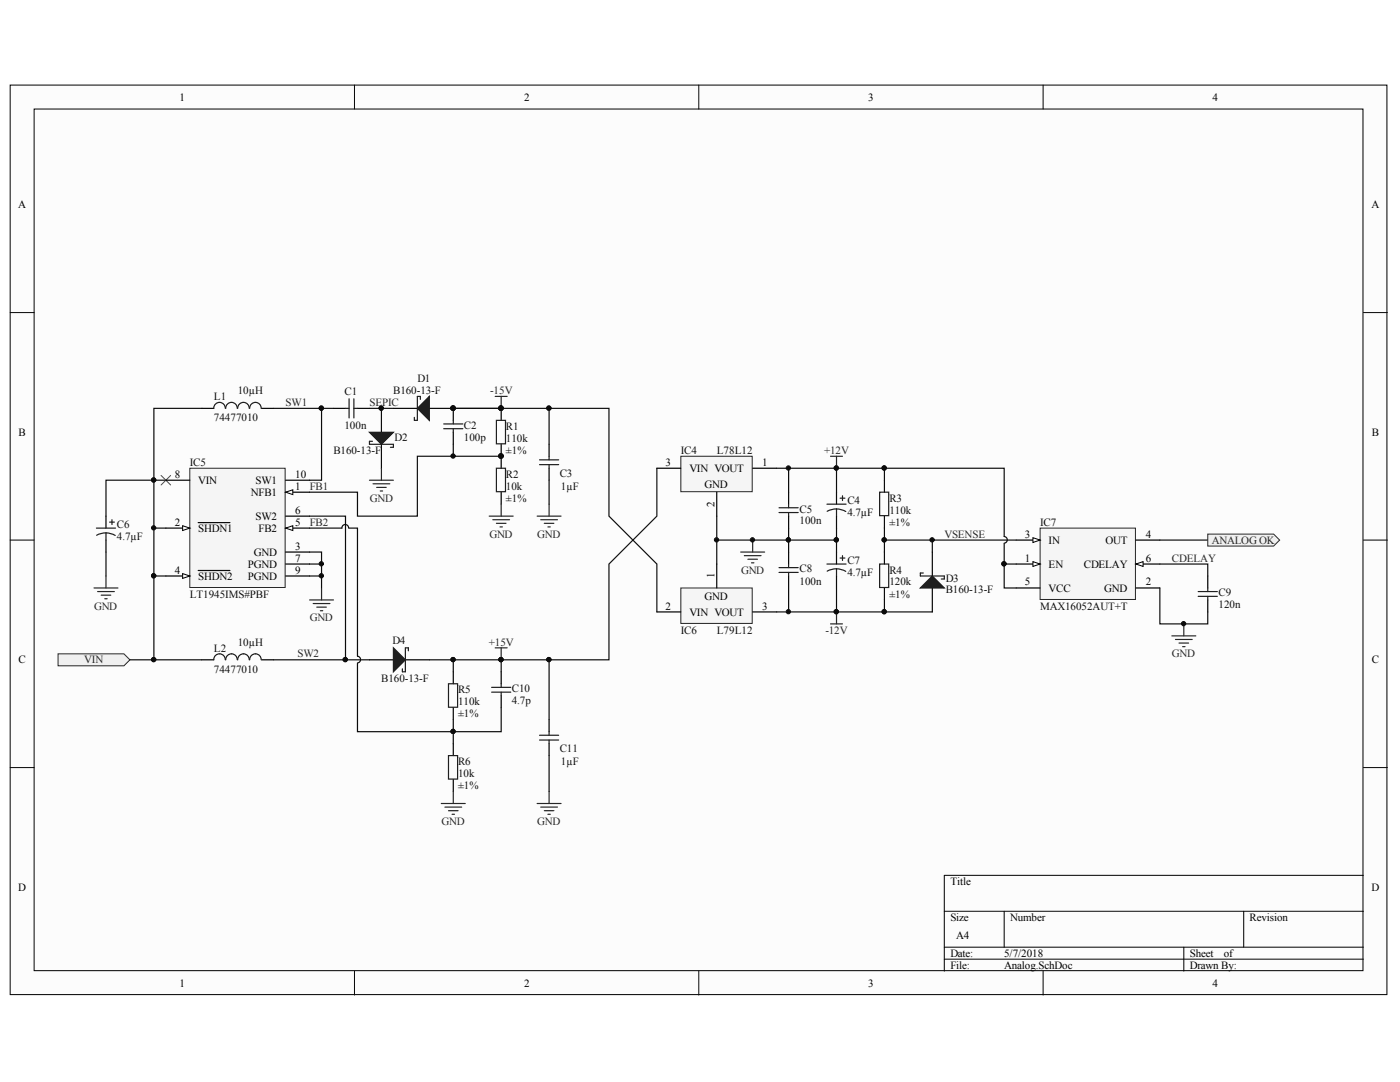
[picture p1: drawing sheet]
<svg xmlns="http://www.w3.org/2000/svg" width="279mm" height="216mm" viewBox="0 0 279 216" stroke-linecap="round" stroke-linejoin="round" font-family="sans-serif">
<defs><g id="words">
<g font-size="2.2">
<text x="35.9" y="20.1">1</text>
<text x="104.6" y="20.1">2</text>
<text x="173.3" y="20.1">3</text>
<text x="242" y="20.1">4</text>
<text x="3.6" y="41.6">A</text>
<text x="273.7" y="41.6">A</text>
<text x="3.7" y="87">B</text>
<text x="273.8" y="87">B</text>
<text x="34.9" y="95.3">8</text>
<text x="58.9" y="95.3">10</text>
<text x="132.8" y="93">3</text>
<text x="137.6" y="94.2">VIN VOUT</text>
<text x="152.1" y="93">1</text>
<text x="39.6" y="96.5">VIN</text>
<text x="50.1" y="99">NFB1</text>
<text x="51" y="96.5">SW1</text>
<text x="58.9" y="97.7">1</text>
<text x="140.6" y="97.3">GND</text>
<text x="142.6" y="101.2" transform="rotate(-90 142.6 101.2)">2</text>
<text x="34.9" y="104.9">2</text>
<text x="39.6" y="106.1">SHDN1</text>
<text x="51" y="103.7">SW2</text>
<text x="51.6" y="106.1">FB2</text>
<text x="58.9" y="104.9">5</text>
<text x="58.9" y="102.5">6</text>
<text x="204.5" y="107.3">3</text>
<text x="228.6" y="107.3">4</text>
<text x="49.5" y="113.3">PGND</text>
<text x="50.7" y="110.9">GND</text>
<text x="58.9" y="109.7">3</text>
<text x="58.9" y="112.1">7</text>
<text x="204.5" y="112.1">1</text>
<text x="209.3" y="113.3">EN</text>
<text x="209.3" y="108.5">IN</text>
<text x="216.3" y="113.3">CDELAY</text>
<text x="220.6" y="108.5">OUT</text>
<text x="228.6" y="112.1">6</text>
<text x="34.9" y="114.4">4</text>
<text x="39.6" y="115.6">SHDN2</text>
<text x="49.5" y="115.6">PGND</text>
<text x="58.9" y="114.4">9</text>
<text x="140.6" y="119.7">GND</text>
<text x="142.6" y="115.4" transform="rotate(-90 142.6 115.4)">1</text>
<text x="204.5" y="116.8">5</text>
<text x="209.3" y="118.1">VCC</text>
<text x="220.4" y="118.1">GND</text>
<text x="228.6" y="116.8">2</text>
<text x="132.8" y="121.6">2</text>
<text x="137.6" y="122.8">VIN VOUT</text>
<text x="152.1" y="121.6">3</text>
<text x="3.7" y="132.4">C</text>
<text x="273.8" y="132.4">C</text>
<text x="3.6" y="177.8">D</text>
<text x="189.7" y="176.6">Title</text>
<text x="273.7" y="177.8">D</text>
<text x="189.7" y="183.8">Size</text>
<text x="201.6" y="183.8">Number</text>
<text x="249.4" y="183.8">Revision</text>
<text x="189.7" y="190.9">Date:</text>
<text x="190.8" y="187.3">A4</text>
<text x="200.4" y="190.9">5/7/2018</text>
<text x="237.4" y="190.9">Sheet</text>
<text x="244.2" y="190.9">of</text>
<text x="35.9" y="196.9">1</text>
<text x="104.6" y="196.9">2</text>
<text x="173.3" y="196.9">3</text>
<text x="189.7" y="193.3">File:</text>
<text x="200.4" y="193.3">Analog.SchDoc</text>
<text x="237.4" y="193.3">Drawn By:</text>
<text x="242" y="196.9">4</text>
</g>
<g font-size="2.2" fill="#0e0e0e">
<text x="83.3" y="76.2">D1</text>
<text x="42.7" y="79.8">L1</text>
<text x="47.4" y="78.6">10µH</text>
<text x="68.7" y="78.9">C1</text>
<text x="78.5" y="78.6">B160-13-F</text>
<text x="42.7" y="84.1">74477010</text>
<text x="68.7" y="85.5">100n</text>
<text x="78.7" y="87.9">D2</text>
<text x="92.6" y="85.5">C2</text>
<text x="92.6" y="87.9">100p</text>
<text x="101" y="85.8">R1</text>
<text x="101" y="88.2">110k</text>
<text x="37.9" y="93">IC5</text>
<text x="66.5" y="90.6">B160-13-F</text>
<text x="101" y="90.6">±1%</text>
<text x="101" y="95.3">R2</text>
<text x="111.7" y="95.1">C3</text>
<text x="135.9" y="90.6">IC4</text>
<text x="143.1" y="90.6">L78L12</text>
<text x="101" y="100.2">±1%</text>
<text x="101" y="97.7">10k</text>
<text x="112" y="97.7">1µF</text>
<text x="169.1" y="100.6">C4</text>
<text x="177.5" y="100.2">R3</text>
<text x="23.3" y="105.4">C6</text>
<text x="23.3" y="107.8">4.7µF</text>
<text x="159.6" y="102.3">C5</text>
<text x="159.6" y="104.6">100n</text>
<text x="169.1" y="103">4.7µF</text>
<text x="177.5" y="104.9">±1%</text>
<text x="177.5" y="102.5">110k</text>
<text x="207.6" y="104.9">IC7</text>
<text x="169.1" y="112.6">C7</text>
<text x="37.9" y="119.3">LT1945IMS#PBF</text>
<text x="159.6" y="114.2">C8</text>
<text x="159.6" y="116.6">100n</text>
<text x="169.1" y="115">4.7µF</text>
<text x="177.5" y="119.3">±1%</text>
<text x="177.5" y="114.4">R4</text>
<text x="177.5" y="116.8">120k</text>
<text x="188.7" y="116.1">D3</text>
<text x="188.7" y="118.4">B160-13-F</text>
<text x="243.2" y="119">C9</text>
<text x="207.6" y="121.6">MAX16052AUT+T</text>
<text x="243.2" y="121.4">120n</text>
<text x="42.7" y="130">L2</text>
<text x="47.4" y="128.8">10µH</text>
<text x="78.3" y="128.6">D4</text>
<text x="135.9" y="126.5">IC6</text>
<text x="143.1" y="126.5">L79L12</text>
<text x="42.7" y="134.3">74477010</text>
<text x="76.1" y="136">B160-13-F</text>
<text x="91.4" y="143.1">±1%</text>
<text x="91.4" y="138.4">R5</text>
<text x="91.4" y="140.7">110k</text>
<text x="102.1" y="138.1">C10</text>
<text x="102.1" y="140.5">4.7p</text>
<text x="91.4" y="152.7">R6</text>
<text x="91.4" y="155.1">10k</text>
<text x="111.7" y="150">C11</text>
<text x="112" y="152.7">1µF</text>
<text x="91.4" y="157.5">±1%</text>
</g>
<g font-size="2.2" fill="#262626">
<text x="57" y="81.1">SW1</text>
<text x="73.7" y="81.1">SEPIC</text>
<text x="97.8" y="78.6">-15V</text>
<text x="164.5" y="90.6">+12V</text>
<text x="61.8" y="97.7">FB1</text>
<text x="73.8" y="100.2">GND</text>
<text x="61.8" y="104.9">FB2</text>
<text x="97.7" y="107.3">GND</text>
<text x="107.2" y="107.3">GND</text>
<text x="188.5" y="107.3">VSENSE</text>
<text x="233.9" y="112.1">CDELAY</text>
<text x="241.8" y="108.5">ANALOG OK</text>
<text x="147.9" y="114.4">GND</text>
<text x="18.8" y="121.6">GND</text>
<text x="61.8" y="124">GND</text>
<text x="59.4" y="131.2">SW2</text>
<text x="97.6" y="128.8">+15V</text>
<text x="164.7" y="126.5">-12V</text>
<text x="233.9" y="131.2">GND</text>
<text x="16.8" y="132.4">VIN</text>
<text x="88.1" y="164.7">GND</text>
<text x="107.2" y="164.7">GND</text>
</g>
</g></defs>
<g fill="#fcfcfc" stroke="#000" stroke-width=".2">
<path d="M2 17h274.8v181.5h-274.8z"/>
<path d="M6.8 21.8h265.2v171.9h-265.2z"/>
</g>
<g fill="none" stroke="#000" stroke-width=".2">
<path d="M70.7 17v4.8M139.5 17v4.8M208.2 17v4.8M2 62.4h4.8M272.1 62.4h4.8M2 107.8h4.8M272.1 107.8h4.8M2 153.2h4.8M272.1 153.2h4.8M272.1 174.7h-83.6v19.1M70.7 193.8v4.8M139.5 193.8v4.8"/>
<path d="M188.5 181.8h83.6M188.5 189h83.6M188.5 191.4h83.6M200.4 181.8v7.2M208.2 193.8v4.8M236.3 189v4.8M248.2 181.8v7.2"/>
</g>
<path d="M207.6 105.4h19v14.2h-19z" fill="#f5f5f5" stroke="#262626" stroke-width=".2"/>
<path d="M202.8 112.5h4.8" fill="none" stroke="#000" stroke-width=".24"/>
<path d="M206.1 112.1l1.5 .4-1.5 .5z" fill="#fcfcfc" stroke="#000" stroke-width=".2"/>
<path d="M202.8 107.8h4.8M226.7 117.3h4.8" fill="none" stroke="#000" stroke-width=".24"/>
<path d="M206.1 107.3l1.5 .5-1.5 .4z" fill="#fcfcfc" stroke="#000" stroke-width=".2"/>
<path d="M202.8 117.3h4.8M226.7 107.8h4.8M226.7 112.5h4.8" fill="none" stroke="#000" stroke-width=".24"/>
<path d="M226.7 112.5l1.4-.4v.9z" fill="#fcfcfc" stroke="#000" stroke-width=".2"/>
<path d="M155 93.4h21.5v2.4M176.5 93.4h23.9v13.7a.67 .67 0 0 1 .6 .6 .67 .67 0 0 1-.6 .7M143 103v9.5M176.5 105.4v2.4h26.3M176.5 119.7v2.4h-21.5M176.5 107.8v2.4M200.4 108.5v4h2.4M200.4 112.5v4.8h2.4M231.5 117.3v7.2h9.5v-2.4M231.5 112.5h9.5v2.4M231.5 107.8h9.5" fill="none" stroke="#0e0e0e" stroke-width=".24"/>
<path d="M176.5 95.8v2.4M176.5 103v2.4M176.5 110.2v2.3M176.5 117.3v2.4M241 114.9v2.4M241 119.7v2.4" fill="none" stroke="#000" stroke-width=".24"/>
<path d="M175.5 98.2h1.9v4.7h-1.9zM175.5 112.5h1.9v4.7h-1.9zM239.1 118h3.8M239.1 119h3.8M241 117.3v.7M241 119v.7" fill="none" stroke="#1c1c1c" stroke-width=".24"/>
<g fill="#0e0e0e" stroke="#0e0e0e" stroke-width=".2">
<circle cx="176.5" cy="107.7" r=".43"/>
<circle cx="176.5" cy="93.4" r=".43"/>
<circle cx="176.5" cy="122.1" r=".43"/>
<circle cx="200.4" cy="112.5" r=".43"/>
<circle cx="236.2" cy="124.4" r=".43"/>
</g>
<path d="M233.9 126.9h4.7M234.6 127.6h3.3M235.3 128.3h1.9M236 129h.5M236.3 124.5v2.4" fill="none" stroke="#262626" stroke-width=".24"/>
<path d="M241 106.6h13.2l1.2 1.2-1.2 1.2h-13.2z" fill-rule="evenodd" fill="#f0f0f0" stroke="#262626" stroke-width=".2"/>
<g fill="none" stroke="#000" stroke-width=".24">
<path d="M40.3 81.5h2.4M52.2 81.5h2.4M66.6 81.5h2.4M71.3 81.5h2.4M76.1 81.5v4.8M76.1 88.7v4.7M78.5 81.5h4.8M85.7 81.5h4.8v2.4M90.5 86.3v2.4M100 81.5v2.4M100 88.7v4.7M100 98.2v2.4"/>
<path d="M109.6 88.7v2.3M109.6 93.4v2.4M157.4 98.2v2.4M166.9 98.2v2.4M21.1 103v2.4M21.1 107.8v2.4M157.4 103v2.4M157.4 110.2v2.3M157.4 114.9v2.4M166.9 103v2.4M166.9 110.2v2.3M166.9 114.9v2.4"/>
<path d="M186.1 110.2v4.7M186.1 117.3v4.8M40.3 131.7h2.4M52.2 131.7h2.4M73.7 131.7h4.8M80.9 131.7h4.8M90.5 134v2.4M100 134v2.4M100 138.8v2.4M90.5 141.2v2.4M90.5 148.4v2.4M90.5 155.6v2.3"/>
<path d="M109.6 143.6v2.4M109.6 148.4v2.4"/>
</g>
<g fill="none" stroke="#1c1c1c" stroke-width=".24">
<path d="M69.7 79.6v3.8M70.6 79.6v3.8M83.9 79.7v-.6h-.6v4.8h-.6v-.6M45 81.5a1.15 1.15 0 0 0-1.2-1.2 1.15 1.15 0 0 0-1.1 1.2M47.3 81.5a1.15 1.15 0 0 0-1.1-1.2 1.15 1.15 0 0 0-1.1 1.2M49.7 81.5a1.15 1.15 0 0 0-1.1-1.2 1.15 1.15 0 0 0-1.2 1.2M52.1 81.5a1.15 1.15 0 0 0-1.1-1.2 1.15 1.15 0 0 0-1.2 1.2M69 81.5h.7M70.6 81.5h.7M74.3 88.1h-.6v.6h4.8v.6h-.6M88.5 84.6h3.9M88.5 85.5h3.9"/>
<path d="M90.5 83.9v.7M90.5 85.5v.8M99.1 83.9h1.8v4.7h-1.8zM99.1 93.4h1.8v4.7h-1.8zM107.7 91.8h3.8M107.7 92.7h3.8M109.6 91v.8M109.6 92.7v.7M167.7 99.4h.9M168.1 98.9v1M19.2 105.4h3.9M21.1 106.3l1.2 .2 .7 .3"/>
<path d="M21.1 106.3l-.7 .1-1.1 .4M21.1 106.3v1.5M21.9 104.2h.9M22.3 103.7v1M155.5 101.3h3.8M155.5 102.3h3.8M155.5 113.3h3.8M155.5 114.2h3.8M157.4 100.6v.7M157.4 102.3v.7M157.4 112.5v.8M157.4 114.2v.7"/>
<path d="M165 100.6h3.9M165 112.5h3.9M166.9 101.6l1.2 .1 .7 .4M166.9 101.6l-1.1 .1-.7 .3M166.9 113.5l1.2 .2 .7 .3M166.9 113.5l-1.1 .2-.7 .3M166.9 101.6v1.4M166.9 113.5v1.4M167.7 111.4h.9M168.1 110.9v.9M184.3 114.3h-.6v.6h4.8v.6h-.6M45 131.7a1.15 1.15 0 0 0-1.2-1.2 1.15 1.15 0 0 0-1.1 1.2"/>
<path d="M47.3 131.7a1.15 1.15 0 0 0-1.1-1.2 1.15 1.15 0 0 0-1.1 1.2M49.7 131.7a1.15 1.15 0 0 0-1.1-1.2 1.15 1.15 0 0 0-1.2 1.2M52.1 131.7a1.15 1.15 0 0 0-1.1-1.2 1.15 1.15 0 0 0-1.2 1.2M81.5 129.9v-.6h-.6v4.7h-.6v-.5M89.5 136.4h1.8v4.7h-1.8zM98.1 137.2h3.8M98.1 138.1h3.8M100 136.4v.8M100 138.1v.7M89.5 150.8h1.8v4.7h-1.8zM107.7 146.7h3.8M107.7 147.7h3.8"/>
<path d="M109.6 146v.7M109.6 147.7v.7"/>
</g>
<g fill="none" stroke="#0e0e0e" stroke-width=".24">
<path d="M33.1 95.8h-12v7.2M40.3 81.5h-9.6v33.4h2.4M54.6 81.5h9.6v14.3h-2.4M64.2 81.5h2.4M73.7 81.5h4.8M90.5 81.5h19.1v7.2M90.5 88.7v2.3M100 91h-16.7v12h-12v-4.8h-9.5M109.6 81.5h11.9v21.5l9.6 9.5v9.6M109.6 95.8v4.8M131.1 93.4v9.6l-9.6 9.5v19.2h-11.9M157.4 93.4v4.8"/>
<path d="M166.9 93.4v4.8M21.1 110.2v4.7M30.7 114.9v16.8h9.6M30.7 105.4h2.4M61.8 110.2h2.4v7.1M61.8 103h7.2v28.7h-14.4M61.8 112.5h2.4M61.8 114.9h2.4M69.6 105.4a.67 .67 0 0 0-.7-.7 .67 .67 0 0 0-.7 .7h-6.4M69.7 105.4h1.6v25.5M157.4 105.4v4.8M157.4 117.3v4.8"/>
<path d="M166.9 105.4v2.4h-23.9M166.9 107.8v2.4M166.9 117.3v4.8M186.1 107.8v2.4M69 131.7h4.7M71.3 130.9a.67 .67 0 0 1 .7 .7 .67 .67 0 0 1-.7 .7M71.3 132.4v13.6h28.7v-4.8M85.7 131.7h4.8v2.3M90.5 131.7h9.5v2.3M100 131.7h9.6v11.9M176.5 122.1h9.6M90.5 143.6v4.8"/>
<path d="M109.6 150.8v7.1"/>
</g>
<g fill="#0e0e0e" stroke="#0e0e0e" stroke-width=".2">
<circle cx="166.9" cy="107.7" r=".43"/>
<circle cx="143" cy="107.7" r=".43"/>
<circle cx="157.3" cy="93.4" r=".43"/>
<circle cx="166.9" cy="93.4" r=".43"/>
<circle cx="157.3" cy="122.1" r=".43"/>
<circle cx="166.9" cy="122.1" r=".43"/>
<circle cx="30.7" cy="114.9" r=".43"/>
<circle cx="30.7" cy="95.8" r=".43"/>
<circle cx="30.7" cy="105.3" r=".43"/>
<circle cx="64.1" cy="112.5" r=".43"/>
<circle cx="64.1" cy="114.9" r=".43"/>
<circle cx="90.4" cy="81.4" r=".43"/>
<circle cx="76.1" cy="81.4" r=".43"/>
<circle cx="176.5" cy="122.1" r=".43"/>
<circle cx="186" cy="107.7" r=".43"/>
<circle cx="64.1" cy="81.4" r=".43"/>
<circle cx="100" cy="81.4" r=".43"/>
<circle cx="100" cy="91" r=".43"/>
<circle cx="90.4" cy="91" r=".43"/>
<circle cx="109.5" cy="81.4" r=".43"/>
<circle cx="30.7" cy="131.6" r=".43"/>
<circle cx="68.9" cy="131.6" r=".43"/>
<circle cx="90.4" cy="145.9" r=".43"/>
<circle cx="100" cy="131.6" r=".43"/>
<circle cx="90.4" cy="131.6" r=".43"/>
<circle cx="109.5" cy="131.6" r=".43"/>
<circle cx="150.2" cy="107.7" r=".43"/>
<circle cx="157.3" cy="107.7" r=".43"/>
</g>
<g fill="none" stroke="#262626" stroke-width=".24">
<path d="M98.8 79.1h2.4M100 79.1v2.4M73.7 95.8h4.8M74.4 96.5h3.4M75.2 97.3h1.9M75.9 98h.5M76.1 93.4v2.4M165.7 91h2.4M166.9 91v2.4M18.8 117.3h4.7M19.5 118h3.3M20.2 118.8h1.9"/>
<path d="M20.9 119.5h.5M21.1 114.9v2.4M61.8 119.7h4.8M64.2 117.3v2.4M97.6 103h4.8M98.3 103.7h3.4M99.1 104.4h1.9M99.8 105.1h.5M100 100.6v2.4M107.2 103h4.8M107.9 103.7h3.4M108.6 104.4h1.9"/>
<path d="M109.3 105.1h.5M109.6 100.6v2.4M147.8 110.2h4.8M148.5 110.9h3.4M149.3 111.6h1.9M150 112.3h.5M150.2 107.8v2.4M62.5 120.4h3.3M63.2 121.1h1.9M63.9 121.9h.5M98.8 129.3h2.4M100 129.3v2.4"/>
<path d="M165.7 124.5h2.4M166.9 122.1v2.4M90.5 157.9v2.4M109.6 157.9v2.4M88.1 160.3h4.8M88.8 161h3.3M89.5 161.8h1.9M90.2 162.5h.5M107.2 160.3h4.8M107.9 161h3.4M108.6 161.8h1.9M109.3 162.5h.5"/>
</g>
<g fill="#1c1c1c" stroke="#1c1c1c" stroke-width=".24">
<path d="M83.3 81.5l2.4-2.4v4.8z"/>
<path d="M183.7 117.3l2.4-2.4 2.4 2.4z"/>
<path d="M78.5 129.3l2.4 2.4-2.4 2.3z"/>
<path d="M73.7 86.3h4.8l-2.4 2.4z"/>
</g>
<path d="M11.6 130.5h13.1l1.2 1.2-1.2 1.2h-13.1z" fill-rule="evenodd" fill="#f0f0f0" stroke="#262626" stroke-width=".2"/>
<path d="M25.9 131.7h4.8" fill="none" stroke="#0e0e0e" stroke-width=".24"/>
<circle cx="30.7" cy="131.6" r=".43" fill="#0e0e0e" stroke="#0e0e0e" stroke-width=".2"/>
<path d="M32.1 94.9l2 1.9M34.1 94.9l-2 1.9" fill="none" stroke="#4c4c4c" stroke-width=".2"/>
<path d="M135.9 91h14.2v7.1h-14.2z" fill="#f5f5f5" stroke="#262626" stroke-width=".2"/>
<path d="M131.1 93.4h4.8M143 98.2v4.8M150.2 93.4h4.8" fill="none" stroke="#000" stroke-width=".24"/>
<path d="M135.9 117.3h14.2v7.1h-14.2z" fill="#f5f5f5" stroke="#262626" stroke-width=".2"/>
<path d="M143 112.5v4.8M131.1 122.1h4.8M150.2 122.1h4.8" fill="none" stroke="#000" stroke-width=".24"/>
<path d="M37.9 93.4h19v23.8h-19z" fill="#f5f5f5" stroke="#262626" stroke-width=".2"/>
<path d="M57 98.2h4.8" fill="none" stroke="#000" stroke-width=".24"/>
<path d="M57 98.2l1.4-.5v1z" fill="#fcfcfc" stroke="#000" stroke-width=".2"/>
<path d="M33.1 105.4h4.8" fill="none" stroke="#000" stroke-width=".24"/>
<path d="M36.4 104.9l1.5 .5-1.5 .5z" fill="#fcfcfc" stroke="#000" stroke-width=".2"/>
<path d="M33.1 114.9h4.8M39.6 104.3h6.3M57 110.2h4.8" fill="none" stroke="#000" stroke-width=".24"/>
<path d="M36.4 114.5l1.5 .4-1.5 .5z" fill="#fcfcfc" stroke="#000" stroke-width=".2"/>
<path d="M39.6 113.8h6.3M57 105.4h4.8" fill="none" stroke="#000" stroke-width=".24"/>
<path d="M57 105.4l1.4-.5v1z" fill="#fcfcfc" stroke="#000" stroke-width=".2"/>
<path d="M33.1 95.8h4.8M57 95.8h4.8M57 103h4.8M57 112.5h4.8M57 114.9h4.8" fill="none" stroke="#000" stroke-width=".24"/>
<use href="#words"/>
</svg>
